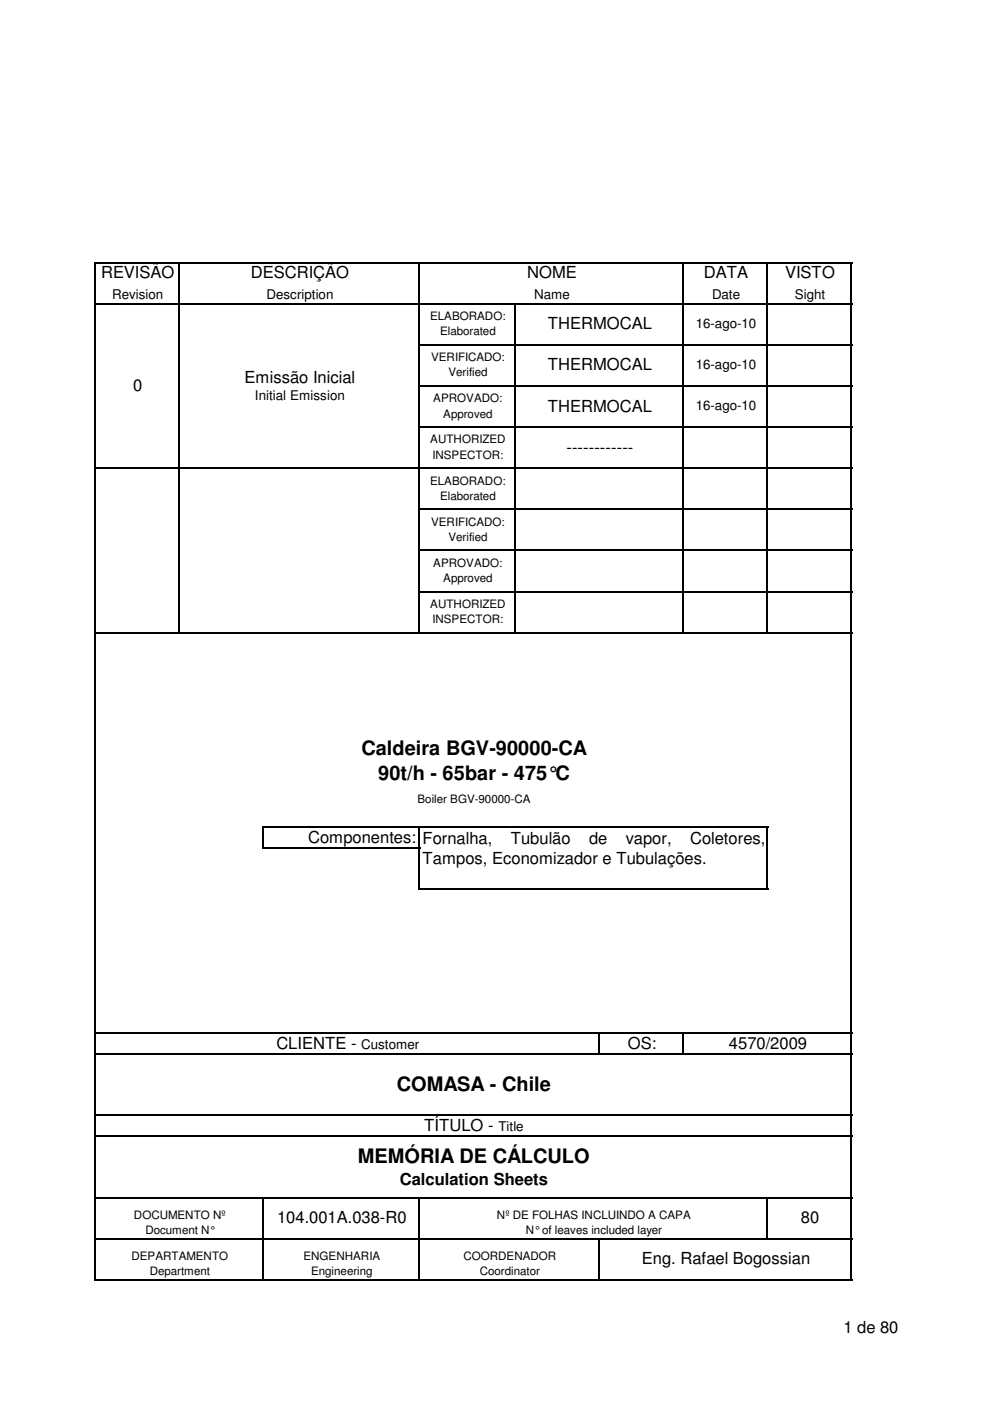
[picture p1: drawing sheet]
<svg xmlns="http://www.w3.org/2000/svg" width="210mm" height="297mm" viewBox="0 0 210 297" stroke-linecap="round" stroke-linejoin="round" font-family="sans-serif">
<defs><g id="words">
<g font-size="4.2">
<text x="76.6" y="160.1">Caldeira BGV-90000-CA</text>
<text x="80.2" y="165.4">90t/h - 65bar - 475°C</text>
<text x="84.2" y="231.3">COMASA - Chile</text>
<text x="75.9" y="246.5">MEMÓRIA DE CÁLCULO</text>
</g>
<g font-size="3.5">
<text x="21.4" y="59">REVISÃO</text>
<text x="53.2" y="59">DESCRIÇÃO</text>
<text x="111.8" y="59">NOME</text>
<text x="149.2" y="59">DATA</text>
<text x="166.5" y="59">VISTO</text>
<text x="116.2" y="69.8">THERMOCAL</text>
<text x="28.2" y="82.9">0</text>
<text x="51.9" y="81.1">Emissão Inicial</text>
<text x="116.2" y="78.5">THERMOCAL</text>
<text x="116.2" y="87.2">THERMOCAL</text>
<text x="120.1" y="96">------------</text>
<text x="65.3" y="178.8">Componentes:</text>
<text x="89.6" y="178.9">Fornalha,</text>
<text x="108.3" y="178.9">Tubulão</text>
<text x="124.9" y="178.9">de</text>
<text x="132.7" y="178.9">vapor,</text>
<text x="146.3" y="178.9">Coletores,</text>
<text x="89.6" y="183.2">Tampos, Economizador e Tubulações.</text>
<text x="58.6" y="222.4">CLIENTE -</text>
<text x="133.1" y="222.4">OS:</text>
<text x="154.6" y="222.4">4570/2009</text>
<text x="89.9" y="239.8">TÍTULO -</text>
<text x="84.8" y="251.2">Calculation Sheets</text>
<text x="58.8" y="259.3">104.001A.038-R0</text>
<text x="169.8" y="259.3">80</text>
<text x="136.1" y="268.1">Eng. Rafael Bogossian</text>
<text x="178.8" y="282.6">1 de 80</text>
</g>
<g font-size="2.8">
<text x="23.8" y="63.4">Revision</text>
<text x="56.5" y="63.4">Description</text>
<text x="113.2" y="63.4">Name</text>
<text x="151" y="63.4">Date</text>
<text x="168.5" y="63.4">Sight</text>
<text x="147.5" y="69.6">16-ago-10</text>
<text x="147.5" y="78.3">16-ago-10</text>
<text x="54.1" y="84.8">Initial Emission</text>
<text x="147.5" y="87">16-ago-10</text>
<text x="76.6" y="222.4">Customer</text>
<text x="105.7" y="239.8">Title</text>
</g>
<g font-size="2.5">
<text x="91.2" y="67.9">ELABORADO:</text>
<text x="93.3" y="71.1">Elaborated</text>
<text x="91.4" y="76.6">VERIFICADO:</text>
<text x="95.1" y="79.8">Verified</text>
<text x="91.9" y="85.3">APROVADO:</text>
<text x="94" y="88.5">Approved</text>
<text x="91.2" y="94">AUTHORIZED</text>
<text x="91.7" y="97.2">INSPECTOR:</text>
<text x="91.2" y="102.7">ELABORADO:</text>
<text x="93.3" y="106">Elaborated</text>
<text x="91.4" y="111.5">VERIFICADO:</text>
<text x="95.1" y="114.7">Verified</text>
<text x="91.9" y="120.2">APROVADO:</text>
<text x="94" y="123.4">Approved</text>
<text x="91.2" y="128.9">AUTHORIZED</text>
<text x="91.7" y="132.1">INSPECTOR:</text>
<text x="88.5" y="170.3">Boiler BGV-90000-CA</text>
<text x="28.4" y="258.4">DOCUMENTO Nº</text>
<text x="30.8" y="261.6">Document N°</text>
<text x="105.4" y="258.4">Nº DE FOLHAS INCLUINDO A CAPA</text>
<text x="111.5" y="261.6">N° of leaves included layer</text>
<text x="27.9" y="267.1">DEPARTAMENTO</text>
<text x="64.3" y="267.1">ENGENHARIA</text>
<text x="98.3" y="267.1">COORDENADOR</text>
<text x="31.7" y="270.3">Department</text>
<text x="66" y="270.3">Engineering</text>
<text x="101.7" y="270.3">Coordinator</text>
</g>
</g></defs>
<g fill="none" stroke="#000" stroke-width=".34">
<path d="M20.2 55.5v216M20.3 55.7h160.4M38 55.8v78.5M88.9 55.8v78.5M144.9 55.8v78.5M162.7 55.8v78.5M180.5 55.8v215.7M20.3 64.4h160.4M89.1 73.1h91.6M109.2 64.6v69.7M20.3 99.3h160.4M89.1 81.8h91.6"/>
<path d="M89.1 90.6h91.6M89.1 108h91.6M89.1 116.7h91.6M20.3 134.2h160.4M89.1 125.4h91.6M55.8 175.3v4.7M56 175.4h106.9M56 179.8h33.1M88.9 175.6v13.1M162.7 175.6v13.1M89.1 188.5h73.8M20.3 219h160.4"/>
<path d="M127 219.2v4.4M144.9 219.2v4.4M20.3 223.4h160.4M20.3 236.5h160.4M20.3 240.8h160.4M20.3 253.9h160.4M55.8 254.1v17.4M88.9 254.1v17.4M162.7 254.1v8.7M20.3 262.6h160.4M20.3 271.4h160.4M127 262.8v8.7"/>
</g>
<use href="#words"/>
</svg>
